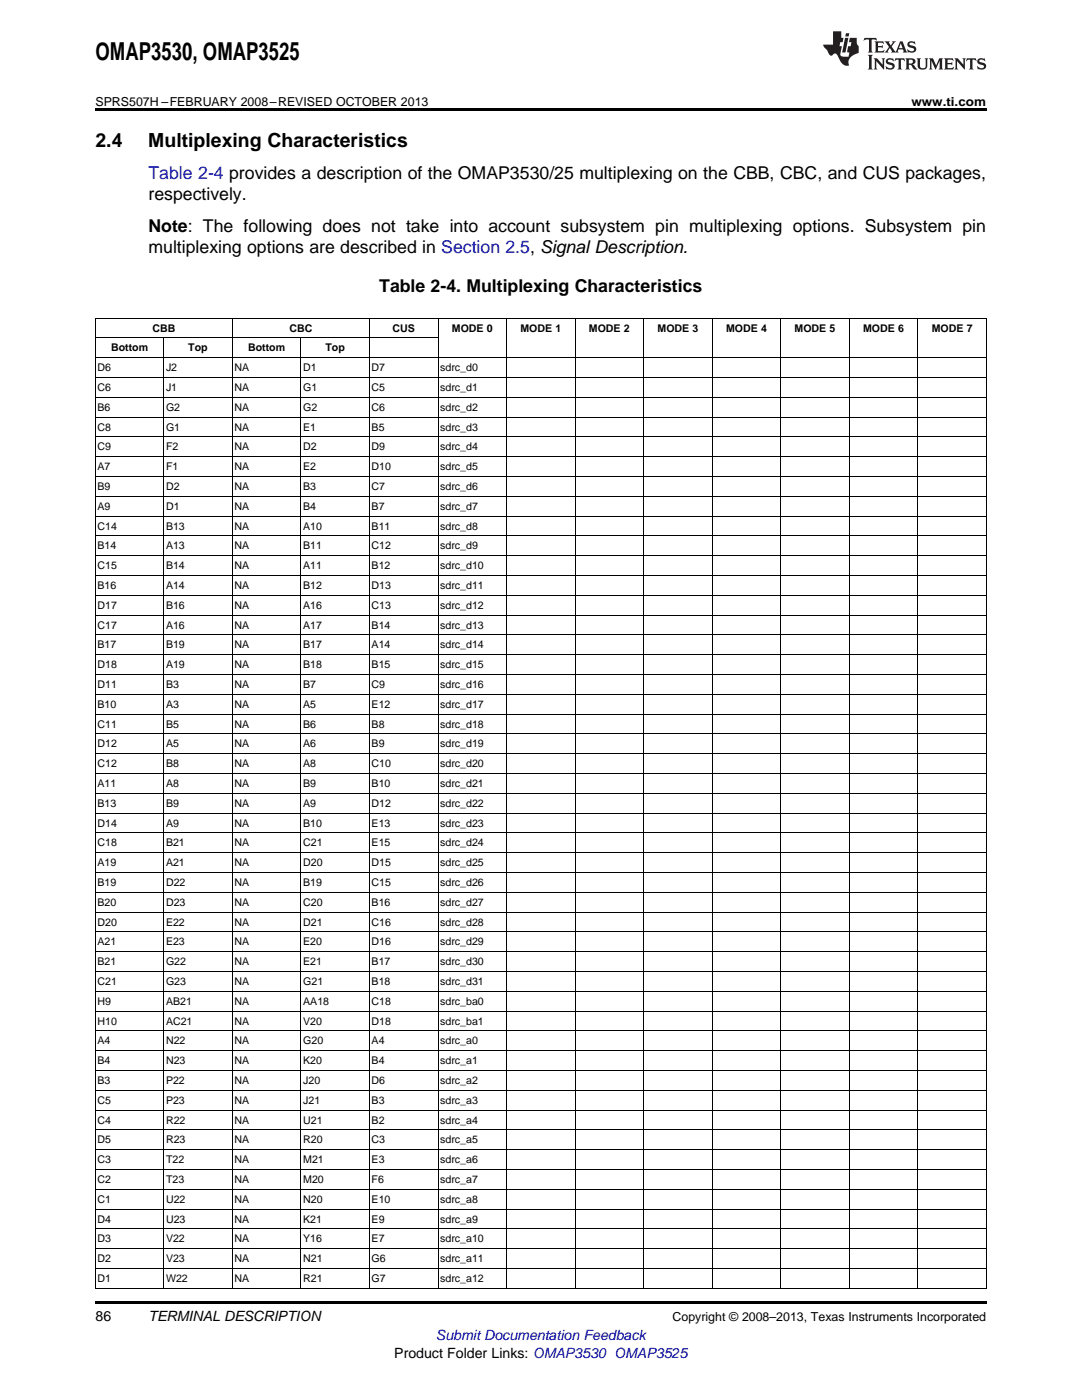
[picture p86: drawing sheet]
<svg xmlns="http://www.w3.org/2000/svg" width="216mm" height="279mm" viewBox="0 0 216 279" stroke-linecap="round" stroke-linejoin="round" font-family="sans-serif">
<defs><g id="words">
<text font-size="4.9" x="19" y="12">OMAP3530, OMAP3525</text>
<g font-size="3.9">
<text x="19" y="29.3">2.4</text>
<text x="29.6" y="29.3">Multiplexing Characteristics</text>
</g>
<text font-size="3.5" fill="#00f" x="29.6" y="35.6">Table 2-4 provides a description of the OMAP3530/25 multiplexing on the CBB, CBC, and CUS packages,</text>
<g font-size="3.5">
<text x="29.6" y="39.9">respectively.</text>
<text x="29.6" y="46.2">Note: The following does not take into account subsystem pin multiplexing options. Subsystem pin</text>
<text x="29.6" y="50.4">multiplexing options are described in Section 2.5, Signal Description.</text>
<text x="75.7" y="58.2">Table 2-4. Multiplexing Characteristics</text>
</g>
<g font-size="2.8">
<text x="19" y="263.6">86</text>
<text x="29.6" y="263.6">TERMINAL DESCRIPTION</text>
<text x="78.7" y="270.9">Product Folder Links: OMAP3530 OMAP3525</text>
</g>
<text font-size="2.8" fill="#00f" x="87" y="267.4">Submit Documentation Feedback</text>
<g font-size="2.5">
<text x="19" y="21.1">SPRS507H –FEBRUARY 2008–REVISED OCTOBER 2013</text>
<text x="181.9" y="21.1">www.ti.com</text>
<text x="134.2" y="263.6">Copyright © 2008–2013, Texas Instruments Incorporated</text>
</g>
<g font-size="2.1">
<text x="22.2" y="70.1">Bottom</text>
<text x="30.4" y="66.2">CBB</text>
<text x="37.6" y="70.1">Top</text>
<text x="49.5" y="70.1">Bottom</text>
<text x="57.7" y="66.2">CBC</text>
<text x="64.9" y="70.1">Top</text>
<text x="78.3" y="66.2">CUS</text>
<text x="90.2" y="66.2">MODE 0</text>
<text x="103.9" y="66.2">MODE 1</text>
<text x="117.5" y="66.2">MODE 2</text>
<text x="131.2" y="66.2">MODE 3</text>
<text x="144.9" y="66.2">MODE 4</text>
<text x="158.5" y="66.2">MODE 5</text>
<text x="172.2" y="66.2">MODE 6</text>
<text x="185.9" y="66.2">MODE 7</text>
<text x="19.5" y="74.1">D6</text>
<text x="33.1" y="74.1">J2</text>
<text x="46.8" y="74.1">NA</text>
<text x="60.5" y="74.1">D1</text>
<text x="74.2" y="74.1">D7</text>
<text x="87.8" y="74.1">sdrc_d0</text>
<text x="19.5" y="78">C6</text>
<text x="19.5" y="82">B6</text>
<text x="33.1" y="78">J1</text>
<text x="33.1" y="82">G2</text>
<text x="46.8" y="78">NA</text>
<text x="46.8" y="82">NA</text>
<text x="60.5" y="78">G1</text>
<text x="60.5" y="82">G2</text>
<text x="74.2" y="78">C5</text>
<text x="74.2" y="82">C6</text>
<text x="87.8" y="78">sdrc_d1</text>
<text x="87.8" y="82">sdrc_d2</text>
<text x="19.5" y="85.9">C8</text>
<text x="19.5" y="89.9">C9</text>
<text x="33.1" y="85.9">G1</text>
<text x="33.1" y="89.9">F2</text>
<text x="46.8" y="85.9">NA</text>
<text x="46.8" y="89.9">NA</text>
<text x="60.5" y="85.9">E1</text>
<text x="60.5" y="89.9">D2</text>
<text x="74.2" y="85.9">B5</text>
<text x="74.2" y="89.9">D9</text>
<text x="87.8" y="85.9">sdrc_d3</text>
<text x="87.8" y="89.9">sdrc_d4</text>
<text x="19.5" y="93.8">A7</text>
<text x="33.1" y="93.8">F1</text>
<text x="46.8" y="93.8">NA</text>
<text x="60.5" y="93.8">E2</text>
<text x="74.2" y="93.8">D10</text>
<text x="87.8" y="93.8">sdrc_d5</text>
<text x="19.5" y="97.8">B9</text>
<text x="19.5" y="101.7">A9</text>
<text x="33.1" y="97.8">D2</text>
<text x="33.1" y="101.7">D1</text>
<text x="46.8" y="97.8">NA</text>
<text x="46.8" y="101.7">NA</text>
<text x="60.5" y="97.8">B3</text>
<text x="60.5" y="101.7">B4</text>
<text x="74.2" y="97.8">C7</text>
<text x="74.2" y="101.7">B7</text>
<text x="87.8" y="97.8">sdrc_d6</text>
<text x="87.8" y="101.7">sdrc_d7</text>
<text x="19.5" y="105.7">C14</text>
<text x="33.1" y="105.7">B13</text>
<text x="46.8" y="105.7">NA</text>
<text x="60.5" y="105.7">A10</text>
<text x="74.2" y="105.7">B11</text>
<text x="87.8" y="105.7">sdrc_d8</text>
<text x="19.5" y="109.6">B14</text>
<text x="19.5" y="113.6">C15</text>
<text x="33.1" y="109.6">A13</text>
<text x="33.1" y="113.6">B14</text>
<text x="46.8" y="109.6">NA</text>
<text x="46.8" y="113.6">NA</text>
<text x="60.5" y="109.6">B11</text>
<text x="60.5" y="113.6">A11</text>
<text x="74.2" y="109.6">C12</text>
<text x="74.2" y="113.6">B12</text>
<text x="87.8" y="109.6">sdrc_d9</text>
<text x="87.8" y="113.6">sdrc_d10</text>
<text x="19.5" y="117.5">B16</text>
<text x="33.1" y="117.5">A14</text>
<text x="46.8" y="117.5">NA</text>
<text x="60.5" y="117.5">B12</text>
<text x="74.2" y="117.5">D13</text>
<text x="87.8" y="117.5">sdrc_d11</text>
<text x="19.5" y="121.5">D17</text>
<text x="19.5" y="125.4">C17</text>
<text x="33.1" y="121.5">B16</text>
<text x="33.1" y="125.4">A16</text>
<text x="46.8" y="121.5">NA</text>
<text x="46.8" y="125.4">NA</text>
<text x="60.5" y="121.5">A16</text>
<text x="60.5" y="125.4">A17</text>
<text x="74.2" y="121.5">C13</text>
<text x="74.2" y="125.4">B14</text>
<text x="87.8" y="121.5">sdrc_d12</text>
<text x="87.8" y="125.4">sdrc_d13</text>
<text x="19.5" y="129.4">B17</text>
<text x="33.1" y="129.4">B19</text>
<text x="46.8" y="129.4">NA</text>
<text x="60.5" y="129.4">B17</text>
<text x="74.2" y="129.4">A14</text>
<text x="87.8" y="129.4">sdrc_d14</text>
<text x="19.5" y="133.3">D18</text>
<text x="19.5" y="137.3">D11</text>
<text x="33.1" y="133.3">A19</text>
<text x="33.1" y="137.3">B3</text>
<text x="46.8" y="133.3">NA</text>
<text x="46.8" y="137.3">NA</text>
<text x="60.5" y="133.3">B18</text>
<text x="60.5" y="137.3">B7</text>
<text x="74.2" y="133.3">B15</text>
<text x="74.2" y="137.3">C9</text>
<text x="87.8" y="133.3">sdrc_d15</text>
<text x="87.8" y="137.3">sdrc_d16</text>
<text x="19.5" y="141.3">B10</text>
<text x="33.1" y="141.3">A3</text>
<text x="46.8" y="141.3">NA</text>
<text x="60.5" y="141.3">A5</text>
<text x="74.2" y="141.3">E12</text>
<text x="87.8" y="141.3">sdrc_d17</text>
<text x="19.5" y="145.2">C11</text>
<text x="19.5" y="149.2">D12</text>
<text x="33.1" y="145.2">B5</text>
<text x="33.1" y="149.2">A5</text>
<text x="46.8" y="145.2">NA</text>
<text x="46.8" y="149.2">NA</text>
<text x="60.5" y="145.2">B6</text>
<text x="60.5" y="149.2">A6</text>
<text x="74.2" y="145.2">B8</text>
<text x="74.2" y="149.2">B9</text>
<text x="87.8" y="145.2">sdrc_d18</text>
<text x="87.8" y="149.2">sdrc_d19</text>
<text x="19.5" y="153.1">C12</text>
<text x="33.1" y="153.1">B8</text>
<text x="46.8" y="153.1">NA</text>
<text x="60.5" y="153.1">A8</text>
<text x="74.2" y="153.1">C10</text>
<text x="87.8" y="153.1">sdrc_d20</text>
<text x="19.5" y="157.1">A11</text>
<text x="19.5" y="161">B13</text>
<text x="33.1" y="157.1">A8</text>
<text x="33.1" y="161">B9</text>
<text x="46.8" y="157.1">NA</text>
<text x="46.8" y="161">NA</text>
<text x="60.5" y="157.1">B9</text>
<text x="60.5" y="161">A9</text>
<text x="74.2" y="157.1">B10</text>
<text x="74.2" y="161">D12</text>
<text x="87.8" y="157.1">sdrc_d21</text>
<text x="87.8" y="161">sdrc_d22</text>
<text x="19.5" y="165">D14</text>
<text x="33.1" y="165">A9</text>
<text x="46.8" y="165">NA</text>
<text x="60.5" y="165">B10</text>
<text x="74.2" y="165">E13</text>
<text x="87.8" y="165">sdrc_d23</text>
<text x="19.5" y="168.9">C18</text>
<text x="19.5" y="172.9">A19</text>
<text x="33.1" y="168.9">B21</text>
<text x="33.1" y="172.9">A21</text>
<text x="46.8" y="168.9">NA</text>
<text x="46.8" y="172.9">NA</text>
<text x="60.5" y="168.9">C21</text>
<text x="60.5" y="172.9">D20</text>
<text x="74.2" y="168.9">E15</text>
<text x="74.2" y="172.9">D15</text>
<text x="87.8" y="168.9">sdrc_d24</text>
<text x="87.8" y="172.9">sdrc_d25</text>
<text x="19.5" y="176.8">B19</text>
<text x="33.1" y="176.8">D22</text>
<text x="46.8" y="176.8">NA</text>
<text x="60.5" y="176.8">B19</text>
<text x="74.2" y="176.8">C15</text>
<text x="87.8" y="176.8">sdrc_d26</text>
<text x="19.5" y="180.8">B20</text>
<text x="19.5" y="184.7">D20</text>
<text x="33.1" y="180.8">D23</text>
<text x="33.1" y="184.7">E22</text>
<text x="46.8" y="180.8">NA</text>
<text x="46.8" y="184.7">NA</text>
<text x="60.5" y="180.8">C20</text>
<text x="60.5" y="184.7">D21</text>
<text x="74.2" y="180.8">B16</text>
<text x="74.2" y="184.7">C16</text>
<text x="87.8" y="180.8">sdrc_d27</text>
<text x="87.8" y="184.7">sdrc_d28</text>
<text x="19.5" y="188.7">A21</text>
<text x="33.1" y="188.7">E23</text>
<text x="46.8" y="188.7">NA</text>
<text x="60.5" y="188.7">E20</text>
<text x="74.2" y="188.7">D16</text>
<text x="87.8" y="188.7">sdrc_d29</text>
<text x="19.5" y="192.6">B21</text>
<text x="19.5" y="196.6">C21</text>
<text x="33.1" y="192.6">G22</text>
<text x="33.1" y="196.6">G23</text>
<text x="46.8" y="192.6">NA</text>
<text x="46.8" y="196.6">NA</text>
<text x="60.5" y="192.6">E21</text>
<text x="60.5" y="196.6">G21</text>
<text x="74.2" y="192.6">B17</text>
<text x="74.2" y="196.6">B18</text>
<text x="87.8" y="192.6">sdrc_d30</text>
<text x="87.8" y="196.6">sdrc_d31</text>
<text x="19.5" y="200.5">H9</text>
<text x="33.1" y="200.5">AB21</text>
<text x="46.8" y="200.5">NA</text>
<text x="60.5" y="200.5">AA18</text>
<text x="74.2" y="200.5">C18</text>
<text x="87.8" y="200.5">sdrc_ba0</text>
<text x="19.5" y="204.5">H10</text>
<text x="19.5" y="208.4">A4</text>
<text x="33.1" y="204.5">AC21</text>
<text x="33.1" y="208.4">N22</text>
<text x="46.8" y="204.5">NA</text>
<text x="46.8" y="208.4">NA</text>
<text x="60.5" y="204.5">V20</text>
<text x="60.5" y="208.4">G20</text>
<text x="74.2" y="204.5">D18</text>
<text x="74.2" y="208.4">A4</text>
<text x="87.8" y="204.5">sdrc_ba1</text>
<text x="87.8" y="208.4">sdrc_a0</text>
<text x="19.5" y="212.4">B4</text>
<text x="33.1" y="212.4">N23</text>
<text x="46.8" y="212.4">NA</text>
<text x="60.5" y="212.4">K20</text>
<text x="74.2" y="212.4">B4</text>
<text x="87.8" y="212.4">sdrc_a1</text>
<text x="19.5" y="216.3">B3</text>
<text x="19.5" y="220.3">C5</text>
<text x="33.1" y="216.3">P22</text>
<text x="33.1" y="220.3">P23</text>
<text x="46.8" y="216.3">NA</text>
<text x="46.8" y="220.3">NA</text>
<text x="60.5" y="216.3">J20</text>
<text x="60.5" y="220.3">J21</text>
<text x="74.2" y="216.3">D6</text>
<text x="74.2" y="220.3">B3</text>
<text x="87.8" y="216.3">sdrc_a2</text>
<text x="87.8" y="220.3">sdrc_a3</text>
<text x="19.5" y="224.2">C4</text>
<text x="33.1" y="224.2">R22</text>
<text x="46.8" y="224.2">NA</text>
<text x="60.5" y="224.2">U21</text>
<text x="74.2" y="224.2">B2</text>
<text x="87.8" y="224.2">sdrc_a4</text>
<text x="19.5" y="228.2">D5</text>
<text x="19.5" y="232.1">C3</text>
<text x="33.1" y="228.2">R23</text>
<text x="33.1" y="232.1">T22</text>
<text x="46.8" y="228.2">NA</text>
<text x="46.8" y="232.1">NA</text>
<text x="60.5" y="228.2">R20</text>
<text x="60.5" y="232.1">M21</text>
<text x="74.2" y="228.2">C3</text>
<text x="74.2" y="232.1">E3</text>
<text x="87.8" y="228.2">sdrc_a5</text>
<text x="87.8" y="232.1">sdrc_a6</text>
<text x="19.5" y="236.1">C2</text>
<text x="33.1" y="236.1">T23</text>
<text x="46.8" y="236.1">NA</text>
<text x="60.5" y="236.1">M20</text>
<text x="74.2" y="236.1">F6</text>
<text x="87.8" y="236.1">sdrc_a7</text>
<text x="19.5" y="240">C1</text>
<text x="19.5" y="244">D4</text>
<text x="33.1" y="240">U22</text>
<text x="33.1" y="244">U23</text>
<text x="46.8" y="240">NA</text>
<text x="46.8" y="244">NA</text>
<text x="60.5" y="240">N20</text>
<text x="60.5" y="244">K21</text>
<text x="74.2" y="240">E10</text>
<text x="74.2" y="244">E9</text>
<text x="87.8" y="240">sdrc_a8</text>
<text x="87.8" y="244">sdrc_a9</text>
<text x="19.5" y="247.9">D3</text>
<text x="19.5" y="251.9">D2</text>
<text x="33.1" y="247.9">V22</text>
<text x="33.1" y="251.9">V23</text>
<text x="46.8" y="247.9">NA</text>
<text x="46.8" y="251.9">NA</text>
<text x="60.5" y="247.9">Y16</text>
<text x="60.5" y="251.9">N21</text>
<text x="74.2" y="247.9">E7</text>
<text x="74.2" y="251.9">G6</text>
<text x="87.8" y="247.9">sdrc_a10</text>
<text x="87.8" y="251.9">sdrc_a11</text>
<text x="19.5" y="255.8">D1</text>
<text x="33.1" y="255.8">W22</text>
<text x="46.8" y="255.8">NA</text>
<text x="60.5" y="255.8">R21</text>
<text x="74.2" y="255.8">G7</text>
<text x="87.8" y="255.8">sdrc_a12</text>
</g>
</g></defs>
<path d="M19 21.6h177.8v.6h-177.8zM19 259.7h177.8v.5h-177.8z" fill="#000"/>
<g fill="none" stroke="#000" stroke-width=".2">
<path d="M19 79.3h177.8M19 75.3h177.8M19 71.4h177.8M19 67.4h68.4M19.1 63.5h177.7v193.6h-177.7zM32.7 67.5v189.6M46.4 63.5v193.6M60.1 67.5v189.6M73.7 63.5v193.6M87.4 63.5v193.6M101.1 63.5v193.6M114.7 63.5v193.6"/>
<path d="M128.4 63.5v193.6M142.1 63.5v193.6M155.8 63.5v193.6M169.5 63.5v193.6M183.1 63.5v193.6M19 99h177.8M19 95.1h177.8M19 91.1h177.8M19 87.2h177.8M19 83.2h177.8M19 118.8h177.8M19 114.8h177.8"/>
<path d="M19 110.9h177.8M19 106.9h177.8M19 103h177.8M19 138.6h177.8M19 134.6h177.8M19 130.7h177.8M19 126.7h177.8M19 122.7h177.8M19 158.3h177.8M19 154.4h177.8M19 150.4h177.8M19 146.5h177.8"/>
<path d="M19 142.5h177.8M19 178.1h177.8M19 174.1h177.8M19 170.2h177.8M19 166.2h177.8M19 162.3h177.8M19 197.8h177.8M19 193.9h177.8M19 189.9h177.8M19 186h177.8M19 182h177.8M19 217.6h177.8"/>
<path d="M19 213.6h177.8M19 209.7h177.8M19 205.7h177.8M19 201.8h177.8M19 237.3h177.8M19 233.4h177.8M19 229.4h177.8M19 225.5h177.8M19 221.5h177.8M19 253.1h177.8M19 249.2h177.8M19 245.2h177.8"/>
<path d="M19 241.3h177.8"/>
</g>
<g fill="#231f20">
<path d="M172.5 7.6l-.1 .5 .4-.2h.6v.1v2.1l-.2 .4h.9l-.2-.4v-2.1l.1-.1h.5l.5 .2-.2-.5zM174.5 8.3l.2 .3v1.5l-.2 .4h1.8l.2-.6a1.04 1.04 0 0 1-1.3 .2v-.7h.6l.3 .2v-.6l-.3 .2h-.6v-.6l.8-.1 .4 .3-.2-.5zM176.5 8.3l.9 1.1-.9 1.1h.8l-.2-.2 .4-.7 .5 .7-.2 .2h1.5l-.2-.2 .2-.4h.9l.1 .4-.2 .2h1l-.3-.3-.7-1.9h-.5l-.9 2-.8-1 .9-1h-.8l.1 .3-.4 .5-.3-.6 .1-.2zM179.7 8.6l.4 1h-.7zM181.3 8.4a.63 .63 0 0 0-.2 .7 .63 .63 0 0 0 .6 .4l.6 .2 .1 .2a.75 .75 0 0 1-.7 .4 .75 .75 0 0 1-.6-.5l.1 .7 .1-.1a1.11 1.11 0 0 0 1.5-.6 1.13 1.13 0 0 0-1.2-.8l-.1-.4a1.04 1.04 0 0 1 1.2 .2l-.2-.5-.2 .1-.4-.2zM173.2 10.9l.2 .4v2.2l-.2 .4h1l-.3-.4v-2.2l.3-.4zM174.3 11.6l.3 .4v1.5l-.3 .4h.8l-.2-.4v-1.3l1.5 1.7v-1.9l.2-.4h-.7l.2 .4v.9l-1.1-1.3zM177 11.8a.62 .62 0 0 0-.2 .7 .62 .62 0 0 0 .6 .4l.6 .1 .1 .3a.76 .76 0 0 1-.7 .3 .76 .76 0 0 1-.7-.4l.2 .7 .1-.1a1.11 1.11 0 0 0 1.5-.6 1.13 1.13 0 0 0-1.2-.8l-.1-.4a1.04 1.04 0 0 1 1.2 .2l-.2-.6-.2 .1-.5-.1zM178.7 11.6l-.2 .6a.61 .61 0 0 1 .8-.3v1.6l-.2 .4h.9l-.2-.4v-1.6a.63 .63 0 0 1 .7 .3l-.1-.6zM180.6 11.6l.3 .4v1.5l-.3 .4h1l-.2-.2-.1-.8 .6 .2a.76 .76 0 0 0 1.2 .7l-1-1a.58 .58 0 0 0 .6-.5 .58 .58 0 0 0-.5-.6zM181.4 11.9h.1a.45 .45 0 0 1 .5 .1 .45 .45 0 0 1 .1 .5l-.8 .2zM182.9 11.6l.2 .2a2.17 2.17 0 0 0 .3 1.9 .99 .99 0 0 0 1.6-.6v-1.1l.2-.4h-.7l.2 .2a1.92 1.92 0 0 1-.2 1.8 .6 .6 0 0 1-.9-.5v-1.1l.2-.4zM185.4 11.6l.2 .4v1.5l-.2 .4h.7l-.2-.4v-1.4l.8 1.8 .8-1.8v1.4l-.2 .4h.9l-.2-.4v-1.5l.2-.4h-.8l-.6 1.5-.6-1.5zM188.4 11.6l.2 .4v1.5l-.2 .4h1.8l.1-.6a1.04 1.04 0 0 1-1.2 .1v-.6h.5l.4 .2v-.6l-.4 .2h-.5v-.7h.8l.3 .3-.1-.6zM190.5 11.6l.2 .4v1.5l-.2 .4h.7l-.2-.4v-1.3l1.5 1.7v-1.9l.2-.4h-.7l.2 .4v.9l-1.1-1.3zM192.9 11.6l-.1 .6a.61 .61 0 0 1 .7-.3l.1 1.6-.3 .4h1l-.3-.4 .1-1.6a.63 .63 0 0 1 .7 .3l-.1-.6zM195.2 11.8a.62 .62 0 0 0-.2 .7 .62 .62 0 0 0 .6 .4l.6 .1 .1 .3a.76 .76 0 0 1-.7 .3 .76 .76 0 0 1-.6-.4l.1 .7 .1-.1a1.11 1.11 0 0 0 1.6-.6 1.13 1.13 0 0 0-1.3-.8l-.1-.4a1.04 1.04 0 0 1 1.2 .2l-.1-.6-.2 .1-.5-.1z"/>
<path d="M166.2 6.3v2.6h-1.9v.4l.8 .9a.91 .91 0 0 0 1 .8 .56 .56 0 0 1 .5-.3 .56 .56 0 0 1 .5 .3l.4 .8a1.53 1.53 0 0 0 1.9 1.2 1.54 1.54 0 0 1 1-2.1l.9-.3v-1.4a1.52 1.52 0 0 1-.4-1.6h-1.3l-.2 .8h.5l-.2 .8h-.5l-.1 1v.2l.4 .1-.2 .8a1.93 1.93 0 0 1-1.6-.3l.3-1.8h-.5l.2-.8h.4l.2-.8h-.4v-1.3zM168.6 7.6l-.6 2.9h.7l.6-2.9zM168.8 6.6l-.1 .7h.6l.2-.7z"/>
</g>
<use href="#words"/>
</svg>
